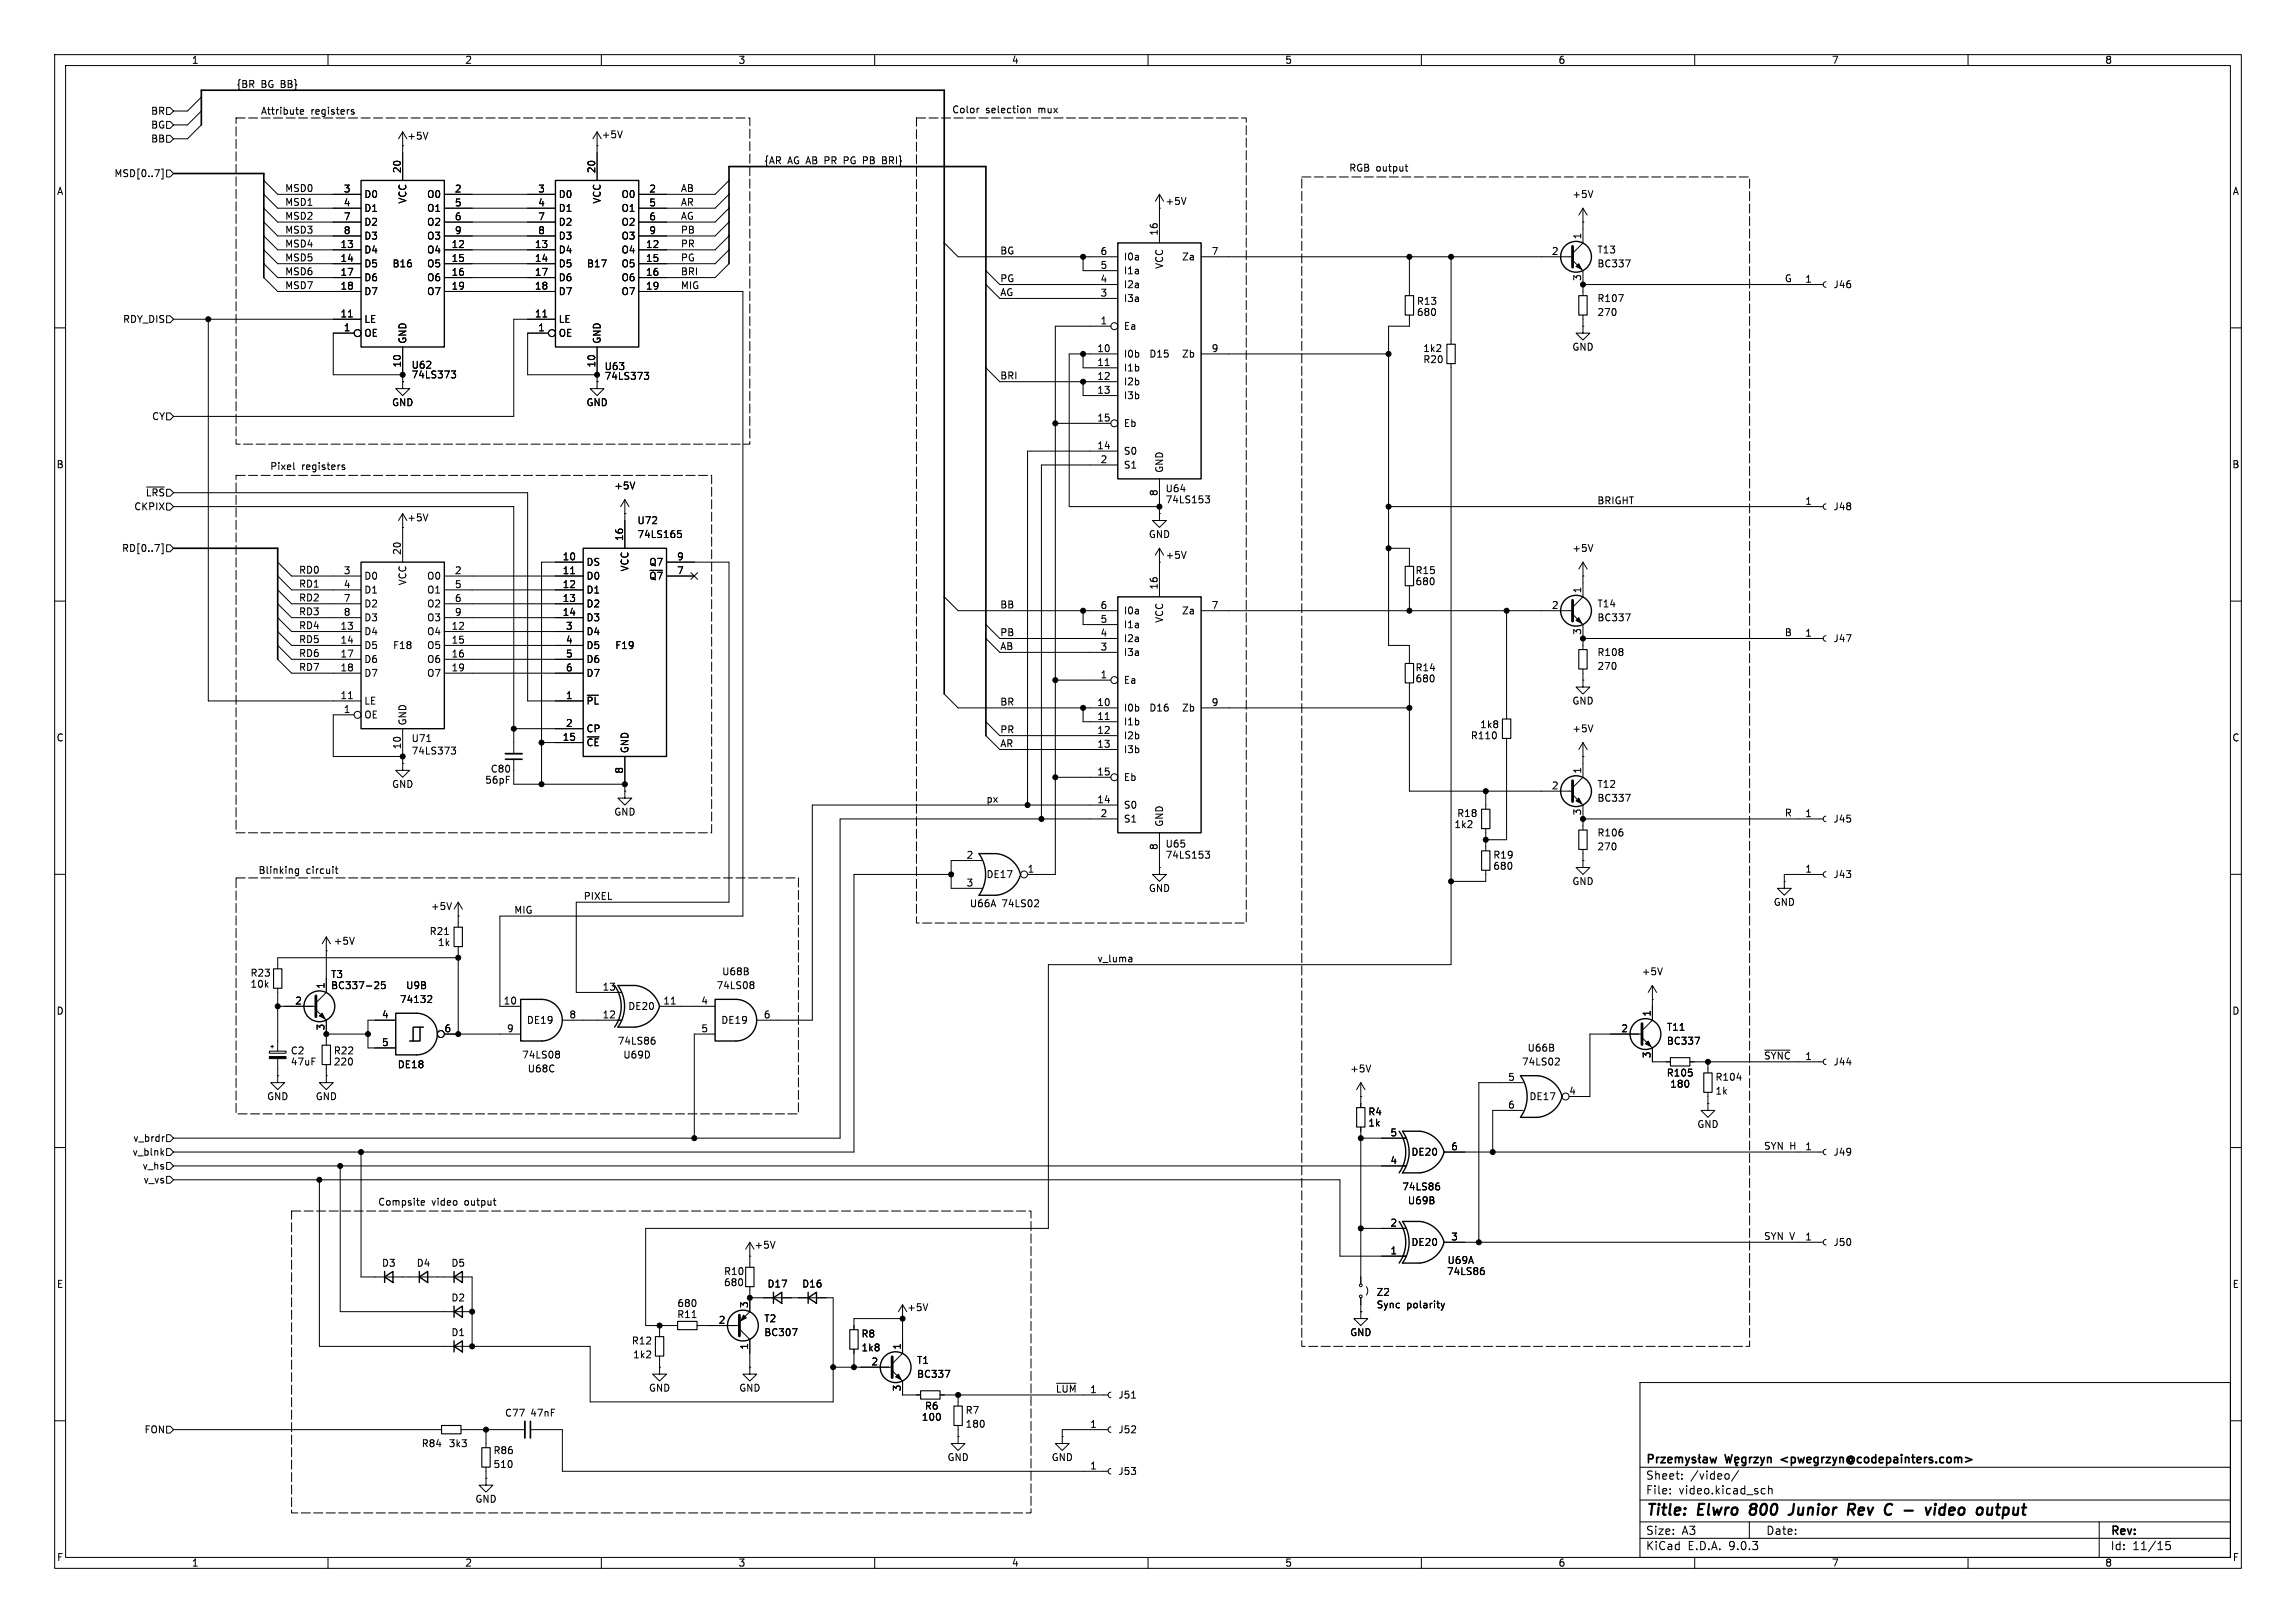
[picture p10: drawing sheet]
<svg xmlns="http://www.w3.org/2000/svg" width="420mm" height="297mm" viewBox="0 0 420 297" stroke-linecap="round" stroke-linejoin="round" font-family="sans-serif">
<defs><g id="words">
<g font-size="2.8">
<text x="301" y="277.9">Title:</text>
<text x="310.6" y="277.9">Elwro</text>
<text x="321" y="277.9">800</text>
<text x="329" y="277.9">Junior</text>
<text x="340.5" y="277.9">Rev</text>
<text x="348" y="277.9">C</text>
<text x="357.2" y="277.9">video</text>
<text x="367.3" y="277.9">output</text>
</g>
<g font-size="2.1">
<text x="326.5" y="268.2">&lt;pwegrzyn@codepainters.com&gt;</text>
<text x="301" y="273.7">File:</text>
<text x="301" y="271">Sheet:</text>
<text x="307.1" y="273.7">video.kicad_sch</text>
<text x="309.2" y="271">/video/</text>
<text x="301" y="281.1">Size:</text>
<text x="307.6" y="281.1">A3</text>
<text x="323" y="281.1">Date:</text>
<text x="386" y="281.3">Rev:</text>
<text x="301" y="283.9">KiCad</text>
<text x="308.7" y="283.9">E.D.A.</text>
<text x="316.3" y="283.9">9.0.3</text>
<text x="386" y="283.9">Id:</text>
<text x="390.1" y="283.9">11/15</text>
</g>
<g font-size="1.8">
<text x="35" y="11.9">1</text>
<text x="85" y="11.9">2</text>
<text x="135" y="11.9">3</text>
<text x="185" y="11.9">4</text>
<text x="235" y="11.9">5</text>
<text x="285" y="11.9">6</text>
<text x="335" y="11.9">7</text>
<text x="385" y="11.9">8</text>
<text x="43.2" y="16.2">{BR</text>
<text x="47.7" y="16.2">BG BB}</text>
<text x="27.5" y="23.7">BG</text>
<text x="27.5" y="21.2">BR</text>
<text x="47.6" y="21.2">Attribute</text>
<text x="56.9" y="21.2">registers</text>
<text x="174.1" y="20.9">Color</text>
<text x="180.3" y="20.9">selection</text>
<text x="190" y="20.9">mux</text>
<text x="27.5" y="26.3">BB</text>
<text x="74.4" y="25.8">+5V</text>
<text x="110" y="25.5">+5V</text>
<text x="10.3" y="35.9">A</text>
<text x="20.8" y="32.6">MSD[0..7]</text>
<text x="52.1" y="35.2">MSD0</text>
<text x="62.8" y="35.3">3</text>
<text x="73.4" y="31.8" transform="rotate(-90 73.4 31.8)">20</text>
<text x="83.1" y="35.3">2</text>
<text x="98.4" y="35.3">3</text>
<text x="109" y="31.8" transform="rotate(-90 109 31.8)">20</text>
<text x="118.7" y="35.3">2</text>
<text x="124.5" y="35.2">AB</text>
<text x="139.7" y="30.1">{AR</text>
<text x="144.1" y="30.1">AG AB PR</text>
<text x="154.8" y="30.1">PG PB</text>
<text x="162.3" y="30.1">BRI}</text>
<text x="246.7" y="31.6">RGB output</text>
<text x="408.3" y="35.9">A</text>
<text x="52.1" y="37.8">MSD1</text>
<text x="52.1" y="40.3">MSD2</text>
<text x="62.8" y="37.8">4</text>
<text x="62.8" y="40.4">7</text>
<text x="66.5" y="36.4">D0</text>
<text x="66.5" y="39">D1</text>
<text x="66.5" y="41.5">D2</text>
<text x="74.5" y="37.4" transform="rotate(-90 74.5 37.4)">VCC</text>
<text x="78" y="36.4">O0</text>
<text x="78" y="39">O1</text>
<text x="78" y="41.5">O2</text>
<text x="83.1" y="37.8">5</text>
<text x="83.1" y="40.4">6</text>
<text x="98.4" y="37.8">4</text>
<text x="98.4" y="40.4">7</text>
<text x="102.1" y="36.4">D0</text>
<text x="102.1" y="39">D1</text>
<text x="102.1" y="41.5">D2</text>
<text x="110.1" y="37.4" transform="rotate(-90 110.1 37.4)">VCC</text>
<text x="113.6" y="36.4">O0</text>
<text x="113.6" y="39">O1</text>
<text x="113.6" y="41.5">O2</text>
<text x="118.7" y="37.8">5</text>
<text x="118.7" y="40.4">6</text>
<text x="124.5" y="37.8">AR</text>
<text x="124.5" y="40.3">AG</text>
<text x="213.1" y="37.7">+5V</text>
<text x="287.5" y="36.4">+5V</text>
<text x="52.1" y="42.8">MSD3</text>
<text x="52.1" y="47.9">MSD5</text>
<text x="52.1" y="45.4">MSD4</text>
<text x="62.2" y="45.5">13</text>
<text x="62.8" y="42.9">8</text>
<text x="66.5" y="44">D3</text>
<text x="66.5" y="46.6">D4</text>
<text x="78" y="44">O3</text>
<text x="78" y="46.6">O4</text>
<text x="82.5" y="45.5">12</text>
<text x="83.1" y="42.9">9</text>
<text x="97.7" y="45.5">13</text>
<text x="98.4" y="42.9">8</text>
<text x="102.1" y="44">D3</text>
<text x="102.1" y="46.6">D4</text>
<text x="113.6" y="44">O3</text>
<text x="113.6" y="46.6">O4</text>
<text x="118.1" y="45.5">12</text>
<text x="118.7" y="42.9">9</text>
<text x="124.5" y="45.4">PR</text>
<text x="124.5" y="42.8">PB</text>
<text x="124.5" y="47.9">PG</text>
<text x="182.9" y="46.6">BG</text>
<text x="201.2" y="46.7">6</text>
<text x="205.5" y="47.9">I0a</text>
<text x="211.8" y="43.2" transform="rotate(-90 211.8 43.2)">16</text>
<text x="216.1" y="47.9">Za</text>
<text x="221.5" y="46.7">7</text>
<text x="283.8" y="46.7">2</text>
<text x="289.3" y="43.9" transform="rotate(-90 289.3 43.9)">1</text>
<text x="292.1" y="46.6">T13</text>
<text x="52.1" y="50.5">MSD6</text>
<text x="52.1" y="53">MSD7</text>
<text x="62.2" y="48">14</text>
<text x="62.2" y="50.5">17</text>
<text x="62.2" y="53.1">18</text>
<text x="66.5" y="49.1">D5</text>
<text x="66.5" y="51.7">D6</text>
<text x="71.7" y="49.1">B16</text>
<text x="78" y="49.1">O5</text>
<text x="78" y="51.7">O6</text>
<text x="82.5" y="48">15</text>
<text x="82.5" y="50.5">16</text>
<text x="82.5" y="53.1">19</text>
<text x="97.7" y="48">14</text>
<text x="97.7" y="50.5">17</text>
<text x="97.7" y="53.1">18</text>
<text x="102.1" y="49.1">D5</text>
<text x="102.1" y="51.7">D6</text>
<text x="107.3" y="49.1">B17</text>
<text x="113.6" y="49.1">O5</text>
<text x="113.6" y="51.7">O6</text>
<text x="118.1" y="48">15</text>
<text x="118.1" y="50.5">16</text>
<text x="118.1" y="53.1">19</text>
<text x="124.5" y="53">MIG</text>
<text x="124.5" y="50.5">BRI</text>
<text x="182.9" y="51.7">PG</text>
<text x="201.2" y="49.3">5</text>
<text x="201.2" y="51.8">4</text>
<text x="205.5" y="50.4">I1a</text>
<text x="205.5" y="52.9">I2a</text>
<text x="213" y="49.3" transform="rotate(-90 213 49.3)">VCC</text>
<text x="289.3" y="51.5" transform="rotate(-90 289.3 51.5)">3</text>
<text x="292.1" y="49.1">BC337</text>
<text x="326.4" y="51.7">G</text>
<text x="330.1" y="51.8">1</text>
<text x="335.3" y="52.9">J46</text>
<text x="22.4" y="59.3">RDY_DIS</text>
<text x="62.2" y="58.2">11</text>
<text x="66.5" y="54.2">D7</text>
<text x="66.5" y="59.3">LE</text>
<text x="78" y="54.2">O7</text>
<text x="97.7" y="58.2">11</text>
<text x="102.1" y="54.2">D7</text>
<text x="102.1" y="59.3">LE</text>
<text x="113.6" y="54.2">O7</text>
<text x="182.9" y="54.3">AG</text>
<text x="201.2" y="54.4">3</text>
<text x="201.2" y="59.4">1</text>
<text x="205.5" y="55.5">I3a</text>
<text x="259.1" y="58">680</text>
<text x="259.1" y="56">R13</text>
<text x="292.1" y="55.5">R107</text>
<text x="292.1" y="58">270</text>
<text x="62.8" y="60.7">1</text>
<text x="66.5" y="61.8">OE</text>
<text x="74.5" y="63" transform="rotate(-90 74.5 63)">GND</text>
<text x="98.4" y="60.7">1</text>
<text x="102.1" y="61.8">OE</text>
<text x="110.1" y="63" transform="rotate(-90 110.1 63)">GND</text>
<text x="200.6" y="64.5">10</text>
<text x="205.5" y="60.6">Ea</text>
<text x="205.5" y="65.6">I0b</text>
<text x="210.1" y="65.6">D15</text>
<text x="216.1" y="65.6">Zb</text>
<text x="221.5" y="64.5">9</text>
<text x="260.2" y="64.6">1k2</text>
<text x="287.5" y="64.4">GND</text>
<text x="73.4" y="67.4" transform="rotate(-90 73.4 67.4)">10</text>
<text x="75.2" y="67.7">U62</text>
<text x="75.2" y="69.4">74LS373</text>
<text x="109" y="67.4" transform="rotate(-90 109 67.4)">10</text>
<text x="110.5" y="67.9">U63</text>
<text x="110.5" y="69.7">74LS373</text>
<text x="182.9" y="69.5">BRI</text>
<text x="200.6" y="67.1">11</text>
<text x="200.6" y="69.6">12</text>
<text x="205.5" y="68.2">I1b</text>
<text x="205.5" y="70.7">I2b</text>
<text x="260.3" y="66.6">R20</text>
<text x="27.7" y="77.1">CY</text>
<text x="71.6" y="74.5">GND</text>
<text x="107.2" y="74.5">GND</text>
<text x="200.6" y="72.1">13</text>
<text x="200.6" y="77.2">15</text>
<text x="205.5" y="73.3">I3b</text>
<text x="200.6" y="82.3">14</text>
<text x="205.5" y="78.3">Eb</text>
<text x="205.5" y="83.4">S0</text>
<text x="10.3" y="85.9">B</text>
<text x="49.3" y="86.2">Pixel</text>
<text x="55.2" y="86.2">registers</text>
<text x="112.3" y="89.8">+5V</text>
<text x="201.2" y="84.8">2</text>
<text x="205.5" y="86">S1</text>
<text x="213" y="86.6" transform="rotate(-90 213 86.6)">GND</text>
<text x="408.2" y="85.9">B</text>
<text x="24.5" y="93.6">CKPIX</text>
<text x="26.6" y="91">~{LRS}</text>
<text x="74.4" y="95.6">+5V</text>
<text x="211.8" y="90.9" transform="rotate(-90 211.8 90.9)">8</text>
<text x="213.1" y="90.3">U64</text>
<text x="213.1" y="92.3">74LS153</text>
<text x="292.1" y="92.4">BRIGHT</text>
<text x="330.1" y="92.5">1</text>
<text x="335.3" y="93.6">J48</text>
<text x="22.2" y="101.2">RD[0..7]</text>
<text x="73.4" y="101.6" transform="rotate(-90 73.4 101.6)">20</text>
<text x="114" y="99.1" transform="rotate(-90 114 99.1)">16</text>
<text x="116.5" y="96.1">U72</text>
<text x="116.5" y="98.7">74LS165</text>
<text x="210.1" y="98.7">GND</text>
<text x="287.5" y="101.2">+5V</text>
<text x="54.6" y="105.1">RD0</text>
<text x="54.6" y="107.6">RD1</text>
<text x="62.8" y="105.2">3</text>
<text x="62.8" y="107.7">4</text>
<text x="66.5" y="106.3">D0</text>
<text x="74.5" y="107.2" transform="rotate(-90 74.5 107.2)">VCC</text>
<text x="78" y="106.3">O0</text>
<text x="83.1" y="105.2">2</text>
<text x="83.1" y="107.7">5</text>
<text x="102.8" y="102.6">10</text>
<text x="102.8" y="105.2">11</text>
<text x="102.8" y="107.7">12</text>
<text x="107.2" y="103.7">DS</text>
<text x="107.2" y="106.3">D0</text>
<text x="115.2" y="104.7" transform="rotate(-90 115.2 104.7)">VCC</text>
<text x="118.7" y="103.7">Q7</text>
<text x="118.7" y="106.3">~{Q7}</text>
<text x="123.8" y="102.6">9</text>
<text x="123.8" y="105.2">7</text>
<text x="211.8" y="108" transform="rotate(-90 211.8 108)">16</text>
<text x="213.1" y="102.5">+5V</text>
<text x="258.8" y="107.3">680</text>
<text x="258.8" y="105.3">R15</text>
<text x="54.6" y="112.7">RD3</text>
<text x="54.6" y="110.1">RD2</text>
<text x="62.8" y="110.2">7</text>
<text x="62.8" y="112.8">8</text>
<text x="66.5" y="108.8">D1</text>
<text x="66.5" y="111.4">D2</text>
<text x="66.5" y="113.9">D3</text>
<text x="78" y="108.8">O1</text>
<text x="78" y="111.4">O2</text>
<text x="78" y="113.9">O3</text>
<text x="83.1" y="110.2">6</text>
<text x="83.1" y="112.8">9</text>
<text x="102.8" y="110.2">13</text>
<text x="102.8" y="112.8">14</text>
<text x="107.2" y="108.8">D1</text>
<text x="107.2" y="111.4">D2</text>
<text x="107.2" y="113.9">D3</text>
<text x="182.9" y="111.4">BB</text>
<text x="201.2" y="111.5">6</text>
<text x="205.5" y="112.6">I0a</text>
<text x="216.1" y="112.6">Za</text>
<text x="221.5" y="111.5">7</text>
<text x="283.8" y="111.5">2</text>
<text x="289.3" y="108.7" transform="rotate(-90 289.3 108.7)">1</text>
<text x="292.1" y="113.9">BC337</text>
<text x="292.1" y="111.4">T14</text>
<text x="54.6" y="117.8">RD5</text>
<text x="54.6" y="115.2">RD4</text>
<text x="62.2" y="115.3">13</text>
<text x="62.2" y="117.9">14</text>
<text x="66.5" y="116.4">D4</text>
<text x="66.5" y="119">D5</text>
<text x="71.8" y="119">F18</text>
<text x="78" y="116.4">O4</text>
<text x="78" y="119">O5</text>
<text x="82.5" y="115.3">12</text>
<text x="82.5" y="117.9">15</text>
<text x="103.4" y="115.3">3</text>
<text x="103.4" y="117.9">4</text>
<text x="107.2" y="116.4">D4</text>
<text x="107.2" y="119">D5</text>
<text x="112.4" y="119">F19</text>
<text x="182.9" y="116.5">PB</text>
<text x="182.9" y="119">AB</text>
<text x="201.2" y="114">5</text>
<text x="201.2" y="116.6">4</text>
<text x="201.2" y="119.1">3</text>
<text x="205.5" y="115.2">I1a</text>
<text x="205.5" y="117.7">I2a</text>
<text x="213" y="114.1" transform="rotate(-90 213 114.1)">VCC</text>
<text x="289.3" y="116.3" transform="rotate(-90 289.3 116.3)">3</text>
<text x="326.4" y="116.5">B</text>
<text x="330.1" y="116.6">1</text>
<text x="335.3" y="117.7">J47</text>
<text x="54.6" y="120.3">RD6</text>
<text x="54.6" y="122.8">RD7</text>
<text x="62.2" y="120.4">17</text>
<text x="62.2" y="122.9">18</text>
<text x="66.5" y="121.5">D6</text>
<text x="66.5" y="124.1">D7</text>
<text x="78" y="121.5">O6</text>
<text x="78" y="124.1">O7</text>
<text x="82.5" y="120.4">16</text>
<text x="82.5" y="122.9">19</text>
<text x="103.4" y="120.4">5</text>
<text x="103.4" y="122.9">6</text>
<text x="107.2" y="121.5">D6</text>
<text x="107.2" y="124.1">D7</text>
<text x="201.2" y="124.2">1</text>
<text x="205.5" y="120.2">I3a</text>
<text x="205.5" y="125.3">Ea</text>
<text x="258.8" y="125.1">680</text>
<text x="258.8" y="123">R14</text>
<text x="292.1" y="120.2">R108</text>
<text x="292.1" y="122.8">270</text>
<text x="62.2" y="128">11</text>
<text x="62.8" y="130.6">1</text>
<text x="66.5" y="129.1">LE</text>
<text x="66.5" y="131.7">OE</text>
<text x="103.4" y="128">1</text>
<text x="107.2" y="129.1">~{PL}</text>
<text x="182.9" y="129.2">BR</text>
<text x="200.6" y="129.3">10</text>
<text x="200.6" y="131.8">11</text>
<text x="205.5" y="130.4">I0b</text>
<text x="210.1" y="130.4">D16</text>
<text x="216.1" y="130.4">Zb</text>
<text x="221.5" y="129.3">9</text>
<text x="287.5" y="129.1">GND</text>
<text x="10.3" y="135.9">C</text>
<text x="73.4" y="137.2" transform="rotate(-90 73.4 137.2)">10</text>
<text x="74.5" y="132.8" transform="rotate(-90 74.5 132.8)">GND</text>
<text x="75.2" y="136">U71</text>
<text x="102.8" y="135.6">15</text>
<text x="103.4" y="133.1">2</text>
<text x="107.2" y="134.2">CP</text>
<text x="107.2" y="136.8">~{CE}</text>
<text x="115.2" y="137.9" transform="rotate(-90 115.2 137.9)">GND</text>
<text x="182.9" y="134.3">PR</text>
<text x="182.9" y="136.8">AR</text>
<text x="200.6" y="134.4">12</text>
<text x="200.6" y="136.9">13</text>
<text x="205.5" y="132.9">I1b</text>
<text x="205.5" y="135.5">I2b</text>
<text x="269" y="135.5">R110</text>
<text x="270.7" y="133.5">1k8</text>
<text x="287.5" y="134.2">+5V</text>
<text x="408.2" y="135.9">C</text>
<text x="75.2" y="138.3">74LS373</text>
<text x="88.7" y="143.6">56pF</text>
<text x="89.7" y="141.6">C80</text>
<text x="114" y="141.7" transform="rotate(-90 114 141.7)">8</text>
<text x="200.6" y="142">15</text>
<text x="205.5" y="138">I3b</text>
<text x="205.5" y="143.1">Eb</text>
<text x="289.3" y="141.7" transform="rotate(-90 289.3 141.7)">1</text>
<text x="71.6" y="144.4">GND</text>
<text x="112.3" y="149.5">GND</text>
<text x="180.3" y="147">px</text>
<text x="200.6" y="147.1">14</text>
<text x="201.2" y="149.6">2</text>
<text x="205.5" y="148.2">S0</text>
<text x="266.5" y="149.7">R18</text>
<text x="283.8" y="144.5">2</text>
<text x="289.3" y="149.3" transform="rotate(-90 289.3 149.3)">3</text>
<text x="292.1" y="146.9">BC337</text>
<text x="292.1" y="144.4">T12</text>
<text x="326.4" y="149.5">R</text>
<text x="330.1" y="149.6">1</text>
<text x="205.5" y="150.7">S1</text>
<text x="211.8" y="155.6" transform="rotate(-90 211.8 155.6)">8</text>
<text x="213" y="151.4" transform="rotate(-90 213 151.4)">GND</text>
<text x="213.1" y="155.3">U65</text>
<text x="265.9" y="151.7">1k2</text>
<text x="292.1" y="153.3">R106</text>
<text x="292.1" y="155.8">270</text>
<text x="335.3" y="150.7">J45</text>
<text x="47.2" y="160.1">Blinking</text>
<text x="56" y="160.1">circuit</text>
<text x="176.7" y="157.2">2</text>
<text x="180.4" y="160.9">DE17</text>
<text x="187.9" y="159.8">1</text>
<text x="213.1" y="157.3">74LS153</text>
<text x="273.1" y="159.4">680</text>
<text x="273.1" y="157.3">R19</text>
<text x="330.1" y="159.8">1</text>
<text x="335.3" y="160.9">J43</text>
<text x="78.7" y="166.7">+5V</text>
<text x="94" y="167.3">MIG</text>
<text x="106.7" y="164.8">PIXEL</text>
<text x="176.7" y="162.3">3</text>
<text x="177.3" y="166.2">U66A</text>
<text x="183.1" y="166.2">74LS02</text>
<text x="210.1" y="163.4">GND</text>
<text x="287.5" y="162.2">GND</text>
<text x="324.4" y="166">GND</text>
<text x="61" y="173.1">+5V</text>
<text x="78.5" y="171.3">R21</text>
<text x="80" y="173.3">1k</text>
<text x="45.7" y="178.9">R23</text>
<text x="60.5" y="179.2">T3</text>
<text x="132" y="178.7">U68B</text>
<text x="200.7" y="176.2">v_luma</text>
<text x="300.2" y="178.7">+5V</text>
<text x="10.3" y="185.9">D</text>
<text x="45.7" y="180.9">10k</text>
<text x="53.9" y="183.9">2</text>
<text x="59.4" y="181" transform="rotate(-90 59.4 181)">1</text>
<text x="60.5" y="181.2">BC337-25</text>
<text x="73.1" y="183.7">74132</text>
<text x="74.2" y="181.2">U9B</text>
<text x="92" y="183.9">10</text>
<text x="110.1" y="181.4">13</text>
<text x="114.8" y="185">DE20</text>
<text x="121.2" y="183.9">11</text>
<text x="128.2" y="183.9">4</text>
<text x="131" y="181.2">74LS08</text>
<text x="408.2" y="185.9">D</text>
<text x="59.4" y="188.7" transform="rotate(-90 59.4 188.7)">3</text>
<text x="69.8" y="186.4">4</text>
<text x="69.8" y="191.5">5</text>
<text x="81.2" y="189">6</text>
<text x="92.6" y="189">9</text>
<text x="96.3" y="187.6">DE19</text>
<text x="104.1" y="186.4">8</text>
<text x="110.1" y="186.4">12</text>
<text x="112.9" y="191.4">74LS86</text>
<text x="128.2" y="189">5</text>
<text x="131.8" y="187.6">DE19</text>
<text x="139.6" y="186.4">6</text>
<text x="296.5" y="189">2</text>
<text x="302" y="186.1" transform="rotate(-90 302 186.1)">1</text>
<text x="304.8" y="191.4">BC337</text>
<text x="304.8" y="188.8">T11</text>
<text x="53.1" y="193.1">C2</text>
<text x="53.1" y="195.2">47uF</text>
<text x="61" y="195.2">220</text>
<text x="61" y="193.1">R22</text>
<text x="72.7" y="195.7">DE18</text>
<text x="95.4" y="193.9">74LS08</text>
<text x="96.4" y="196.4">U68C</text>
<text x="113.9" y="193.9">U69D</text>
<text x="246.9" y="196.4">+5V</text>
<text x="275.8" y="197.9">5</text>
<text x="278.3" y="195.2">74LS02</text>
<text x="279.3" y="192.6">U66B</text>
<text x="302" y="193.7" transform="rotate(-90 302 193.7)">3</text>
<text x="304.8" y="197.2">R105</text>
<text x="313.7" y="198">R104</text>
<text x="322.6" y="194">~{SYNC} 1</text>
<text x="335.3" y="195.2">J44</text>
<text x="48.8" y="201.5">GND</text>
<text x="57.7" y="201.5">GND</text>
<text x="275.8" y="202.9">6</text>
<text x="279.7" y="201.5">DE17</text>
<text x="286.9" y="200.4">4</text>
<text x="305.4" y="199.2">180</text>
<text x="313.7" y="200.5">1k</text>
<text x="24.3" y="209.1">v_brdr</text>
<text x="250.2" y="204.3">R4</text>
<text x="250.2" y="206.3">1k</text>
<text x="254.2" y="208">5</text>
<text x="310.4" y="206.6">GND</text>
<text x="24.2" y="211.7">v_blnk</text>
<text x="26" y="214.2">v_hs</text>
<text x="254.2" y="213.1">4</text>
<text x="258.1" y="211.7">DE20</text>
<text x="265.4" y="210.6">6</text>
<text x="322.6" y="210.5">SYN H</text>
<text x="330.1" y="210.6">1</text>
<text x="335.3" y="211.7">J49</text>
<text x="26.2" y="216.8">v_vs</text>
<text x="69.1" y="220.8">Compsite</text>
<text x="79" y="220.8">video</text>
<text x="85.1" y="220.8">output</text>
<text x="256.4" y="218">74LS86</text>
<text x="257.4" y="220.6">U69B</text>
<text x="254.2" y="224.5">2</text>
<text x="265.4" y="227.1">3</text>
<text x="322.6" y="227">SYN V</text>
<text x="330.1" y="227.1">1</text>
<text x="69.8" y="232">D3</text>
<text x="76.1" y="232">D4</text>
<text x="82.5" y="232">D5</text>
<text x="132.3" y="233.5">R10</text>
<text x="137.9" y="228.7">+5V</text>
<text x="254.2" y="229.6">1</text>
<text x="258.1" y="228.2">DE20</text>
<text x="264.6" y="233.5">74LS86</text>
<text x="264.7" y="231.5">U69A</text>
<text x="335.3" y="228.2">J50</text>
<text x="10.3" y="235.9">E</text>
<text x="82.5" y="238.4">D2</text>
<text x="123.8" y="239.4">680</text>
<text x="132.3" y="235.6">680</text>
<text x="136.9" y="239.5" transform="rotate(-90 136.9 239.5)">3</text>
<text x="140.3" y="235.8">D17</text>
<text x="146.6" y="235.8">D16</text>
<text x="251.7" y="237.3">Z2</text>
<text x="251.7" y="239.6">Sync</text>
<text x="257.3" y="239.6">polarity</text>
<text x="408.3" y="235.9">E</text>
<text x="82.5" y="244.7">D1</text>
<text x="123.8" y="241.4">R11</text>
<text x="131.4" y="242.3">2</text>
<text x="139.7" y="242.2">T2</text>
<text x="139.7" y="244.7">BC307</text>
<text x="157.5" y="245">R8</text>
<text x="165.9" y="240.1">+5V</text>
<text x="246.9" y="244.7">GND</text>
<text x="115.5" y="246.2">R12</text>
<text x="115.7" y="248.8">1k2</text>
<text x="136.9" y="247.1" transform="rotate(-90 136.9 247.1)">1</text>
<text x="157.5" y="247.5">1k8</text>
<text x="159.3" y="249.9">2</text>
<text x="164.8" y="247.1" transform="rotate(-90 164.8 247.1)">1</text>
<text x="167.6" y="249.8">T1</text>
<text x="118.6" y="254.9">GND</text>
<text x="135.1" y="254.9">GND</text>
<text x="164.8" y="254.7" transform="rotate(-90 164.8 254.7)">3</text>
<text x="167.6" y="252.3">BC337</text>
<text x="193" y="254.9">~{LUM} 1</text>
<text x="204.5" y="256.1">J51</text>
<text x="26.3" y="262.5">FON</text>
<text x="92.3" y="259.4">C77</text>
<text x="96.9" y="259.4">47nF</text>
<text x="168.5" y="260.2">100</text>
<text x="169.1" y="258.2">R6</text>
<text x="176.5" y="258.9">R7</text>
<text x="176.5" y="261.5">180</text>
<text x="199.3" y="261.4">1</text>
<text x="204.5" y="262.5">J52</text>
<text x="77" y="265">R84</text>
<text x="82" y="265">3k3</text>
<text x="90.2" y="268.8">510</text>
<text x="90.2" y="266.3">R86</text>
<text x="173.2" y="267.6">GND</text>
<text x="192.3" y="267.6">GND</text>
<text x="199.3" y="269">1</text>
<text x="86.9" y="275.2">GND</text>
<text x="204.5" y="270.1">J53</text>
<text x="10.3" y="285.9">F</text>
<text x="35" y="286.9">1</text>
<text x="85" y="286.9">2</text>
<text x="135" y="286.9">3</text>
<text x="185" y="286.9">4</text>
<text x="235" y="286.9">5</text>
<text x="285" y="286.9">6</text>
<text x="335" y="286.9">7</text>
<text x="385" y="286.9">8</text>
<text x="408.3" y="285.9">F</text>
</g>
</g></defs>
<g fill="none" stroke="#000" stroke-width=".18">
<path d="M10 10h400v277h-400zM12 12h396v273h-396zM30.5 19.7h.6l.6 .6-.6 .7h-.6zM36.8 17.8l-2.5 2.5h-2.6M60 10v2M110 10v2M160 10v2M179.1 19.8l-.3 .1M187.9 19.9l.2-.1 .3 .1 .1 .7M187.9 19.8v.8M210 10v2M260 10v2"/>
<path d="M310 10v2M360 10v2M29.5 30.9h.3v1.9h-.3M30.5 22.2h.6l.6 .7-.6 .6h-.6zM30.5 31.1h.6l.6 .7-.6 .6h-.6zM30.5 24.8h.6l.6 .6-.6 .6h-.6zM36.8 22.9l-2.5 2.5h-2.6M36.8 20.3l-2.5 2.6h-2.6M48.3 33l2.5 2.6h15.2M48.3 35.6l2.5 2.5h15.2M48.3 38.1l2.5 2.5h15.2M54.9 20.5l.6-.1v-.3h-.4l-.2 .1 .1 .6h.5"/>
<path d="M64.7 20.1h-.3l-.2 .1 .1 .2 .4 .1v.3h-.5M73.7 26.7h.1M73.7 24.1v8.9M73.7 24.1l-.8 1.3M73.7 24.1l.7 1.3M78.3 24.2l-.5 1.3M81.3 35.6h20.3M81.3 38.1h20.3M109.2 26.7h.1M109.2 24.1l-.7 1.3M109.2 24.1l.8 1.3M109.2 24.1v8.9"/>
<path d="M113.8 23.9l-.4 1.3M133.3 33l-2.5 2.6h-14M133.3 35.6l-2.5 2.5h-14M133.3 38.1l-2.5 2.5h-14M161.5 30h.4M161.5 28.7h.4M161.5 29.3h.4M212.1 38.1h.1M212.1 35.6v8.9M212.1 35.6l-.8 1.2M212.1 35.6l.8 1.2M217 36.1l-.5 1.3"/>
<path d="M257 30.5h.5M257.2 30v1.1l.3 .2M289.6 38.1v6.4l-1.9 1.9M289.6 38.1l-.8 1.3M289.6 38.1l.7 1.3M291.4 34.9l-.4 1.2M30.5 57.8h.6l.6 .6-.6 .7h-.6zM31.7 58.4h34.3M38.1 58.4v69.9h27.9M48.3 40.6l2.5 2.6h15.2M48.3 43.2l2.5 2.5h15.2M48.3 45.7l2.5 2.6h15.2"/>
<path d="M48.3 48.3l2.5 2.5h15.2M48.3 50.8l2.5 2.5h15.2M63.7 58h.8M81.3 40.6h20.3M81.3 43.2h20.3M81.3 45.7h20.3M81.3 48.3h20.3M81.3 50.8h20.3M81.3 53.3h20.3M99.3 58h.7M101.6 58.4h-7.6v17.8h-62.3M116.8 53.3h19.1v114.3h-44.5v16.6h3.8"/>
<path d="M133.3 40.6l-2.5 2.6h-14M133.3 43.2l-2.5 2.5h-14M133.3 45.7l-2.5 2.6h-14M133.3 48.3l-2.5 2.5h-14M172.7 44.5l2.6 2.5h29.2M180.3 49.5l2.6 2.6h21.6M180.3 52.1l2.6 2.5h21.6M198.1 47v2.5h6.4M203.2 59.7h-10.2v100.3h-5M219.7 47h68M257.8 57.7v2h-3.8v58.4h3.8v3.3M257.8 47v7.1"/>
<path d="M265.4 47v16M287.7 47.6l1.9 1.9v4.6M289.6 40.6h.1M289.6 59.7v1.3h1.2l-1.2 1.2-1.3-1.2h1.3M289.6 59.7h.1M289.6 52.1h43.9M289.6 57.7v2M296.1 53.9h.8l-.5 1.3M297.4 47.6h.8l-.5 1.2M334 51.6l-.3 .1-.2 .4 .2 .3 .3 .2M10 60h2M30.5 75.6h.6l.6 .6-.6 .6h-.6z"/>
<path d="M64.8 61h-3.8v7.6h12.7M73.7 69.9v1.2h1.2l-1.2 1.3-1.3-1.3h1.3M73.7 69.9h.1M73.7 63.5v6.4M82.6 67.9h.7l-.4 .5 .4 .1v.4l-.2 .3h-.4M100.3 61h-3.8v7.6h12.7M109.2 69.9v1.2h1.3l-1.3 1.3-1.3-1.3h1.3M109.2 69.9h.1M109.2 63.5v6.4M117.9 68.1h.7l-.4 .5 .4 .1v.5l-.2 .2h-.4M180.3 67.3l2.6 2.6h21.6M193 77.5h10.2"/>
<path d="M198.1 64.8v2.5h6.4M198.1 69.9v2.5h6.4M202.2 66.9h.7M204.5 64.8h-8.9v27.9h16.5M219.7 64.8h34.3M265.4 66.5v110h-73.6v48.3h-73.7v17.8h5.9M408 60h2M26.8 89.1h3.3M29.5 99.5h.3v1.8h-.3M30.5 99.7h.6l.6 .6-.6 .7h-.6zM30.5 92.1h.6l.6 .6-.6 .6h-.6zM31.7 90.2h64.8v38.1h10.2"/>
<path d="M31.7 92.7h62.3v45.2M53.7 84.7v1l.2 .2M63 85.1h-.3l-.1 .2v.1l.4 .2v.3h-.4M73.7 96.5h.1M73.7 94l-.8 1.3M73.7 94l.7 1.3M73.7 94v8.9M78.3 94.1l-.5 1.2M114.3 94h.1M114.3 91.4l-.8 1.3M114.3 91.4l.8 1.3M114.3 91.4v8.9"/>
<path d="M116.1 88.2l-.4 1.3M124 97.1h.6M124.1 97.6h.3l.2 .2v.4l-.5 .2M204.5 82.6h-16.5v64.7M204.5 85.1h-14v64.8M212.1 94v1.3h1.3l-1.3 1.2-1.3-1.2h1.3M212.1 94h.1M212.1 87.6v6.4M220.5 90.7h.8l-.5 .5 .4 .2 .1 .4-.3 .2h-.3M254 92.7h79.5M291.4 99.6l-.4 1.3M334 92.2l-.3 .2-.2 .3 .2 .4 .3 .1"/>
<path d="M10 110h2M50.8 102.9l2.5 2.5h12.7M50.8 105.4l2.5 2.6h12.7M50.8 108l2.5 2.5h12.7M50.8 110.5l2.5 2.5h12.7M50.8 113l2.5 2.6h12.7M50.8 115.6l2.5 2.5h12.7M50.8 118.1l2.5 2.6h12.7M81.3 105.4h25.4M81.3 108h25.4M81.3 110.5h25.4M81.3 113h25.4"/>
<path d="M81.3 115.6h25.4M81.3 118.1h25.4M104.4 105h.7M106.7 102.9h-7.6v40.6M121.9 102.9h11.4v62.2h-27.9v16.5h8.3M121.9 105.4h5.1M126.4 104.8l1.2 1.2M127.6 104.8l-1.2 1.2M172.7 109.2l2.6 2.6h29.2M180.3 114.3l2.6 2.5h21.6M180.3 116.8l2.6 2.6h21.6M198.1 111.8v2.5h6.4"/>
<path d="M212.1 102.9h.1M212.1 100.3l-.8 1.3M212.1 100.3l.8 1.3M212.1 100.3v8.9M217 100.9l-.5 1.3M219.7 111.8h68M254 100.3h3.8v3.3M257.8 107.2v4.6M275.6 111.8v19.8M287.7 112.4l1.9 1.9v4.6M289.6 105.4h.1M289.6 116.8h43.9"/>
<path d="M289.6 102.9v6.3l-1.9 1.9M289.6 102.9l-.8 1.2M289.6 102.9l.7 1.2M297.4 112.3h.8l-.5 1.3M334 116.3l-.3 .2-.2 .3 .2 .4 .3 .1M408 110h2M50.8 120.7l2.5 2.5h12.7M63.7 127.9h.8M64.8 130.8h-3.8v7.6h12.7M73.7 139.7v1.3h1.2l-1.2 1.2-1.3-1.2h1.3M73.7 139.7h.1M73.7 133.4v6.3"/>
<path d="M78.1 135.7h.7M81.3 120.7h25.4M81.3 123.2h25.4M82.6 136.7h.7l-.4 .5 .4 .1v.5l-.2 .2h-.4M94 133.4h12.7M94 138.9v4.6h20.3M99.1 135.9h7.6M107.4 127.2h2.1M114.3 138.4v6.4M172.7 127l2.6 2.5h29.2M180.3 132.1l2.6 2.5h21.6M180.3 134.6l2.6 2.6h21.6"/>
<path d="M193 124.5h10.2M198.1 129.5v2.6h6.4M202.2 131.7h.7M219.7 129.5h38.1M257.8 125v19.8h29.9M275.6 135.1v18.6h-3.8M289.6 138.4h.1M289.6 124.5v1.2h1.2l-1.2 1.3-1.3-1.3h1.3M289.6 124.5h.1M289.6 122.4v2.1M289.6 135.9v6.3l-1.9 1.9M289.6 135.9l-.8 1.3"/>
<path d="M289.6 135.9l.7 1.3M291.4 132.7l-.4 1.2M10 160h2M54.6 159v1l-.2 .3-.3-.1M54.6 159.1l-.4-.1-.2 .2 .1 .6h.5M61.3 159h.5M61.5 158.6v1.1l.3 .1M114.3 144.8v1.3h1.3l-1.3 1.2-1.3-1.2h1.3M114.3 144.8h.1M179.6 157.5h-5.6v5.1h5.6M193 142.2h10.2M204.5 147.3h-55.9v39.4h-10.2"/>
<path d="M204.5 149.9h-50.8v58.4h-122M212.1 158.8v1.2h1.3l-1.3 1.3-1.3-1.3h1.3M212.1 158.8h.1M212.1 152.4v6.4M220.5 155.8h.8l-.5 .5 .4 .1 .1 .4-.3 .2h-.3M271.8 144.8v3.3M271.8 151.6v4.1M271.8 159.3v2h-6.4M287.7 145.4l1.9 1.9v4.6M289.6 157.5v1.3h1.2l-1.2 1.2-1.3-1.2h1.3M289.6 157.5h.1M289.6 149.9h43.9"/>
<path d="M289.6 155.4v2.1M297.4 145.4h.8l-.5 1.2M334 159.5l-.3 .2-.2 .3 .2 .4 .3 .1M334 149.4l-.3 .1-.2 .4 .2 .3 .3 .2M408 160h2M59.7 174h.1M59.7 171.5l-.8 1.2M59.7 171.5l.8 1.2M59.7 171.5v10.1l-1.9 1.9M64.8 171.5l-.4 1.3M68.7 179.6l.5 .1 .1 .3-.8 .9h.8M70.4 179.6h-.6v.7l.1-.2 .5 .1 .1 .2-.1 .4-.2 .1-.4-.1"/>
<path d="M81.3 171h.7M82.6 165.2l-.4 1.2M83.8 167.6h.1M83.8 175.3h-33v2M83.8 165.1l-.7 1.3M83.8 165.1l.8 1.3M83.8 165.1v4.6M83.8 173.2v16M137.4 179.6h.3l.2 .3-.2 .3M174 160h-17.8v50.8h-124.5M189.4 164.7h.5l.1 .3-.8 .9h.8M206.9 175.2l.1 .2v.6"/>
<path d="M207 176h-.1M207 175.5h-.1M304.1 177.1l-.4 1.3M326.4 161.3v1.3h1.3l-1.3 1.2-1.3-1.2h1.3M326.4 161.3h.1M333.5 160h-7.1v1.3M49.3 192.4h3v.3h-3zM49.5 191.5h.5M49.8 191.3v.5M50.8 196.9v1.2h1.3l-1.3 1.3-1.3-1.3h1.3M50.8 196.9h.1M50.8 184.2h7"/>
<path d="M50.8 180.8v11.6M50.8 193.7v3.2M57.8 184.8l1.9 1.9v4.6M59.7 196.9v1.2h1.3l-1.3 1.3-1.3-1.3h1.3M59.7 196.9h.1M59.7 189.2h7.6M59.7 194.8v2.1M72.4 186.7h-5.1v5.1h5.1M76.8 188h-1.2v2.5M77.5 188h-.7v2.5h-1.9M78.4 182.2l.5 .1 .1 .3-.8 .9h.8M81.3 189.2h13.9"/>
<path d="M101.9 192.3h.2l.2 .3-.2 .3M101.9 192.9h.2M102.1 192.9l.2 .2v.3l-.1 .2h-.3M102.9 186.7h10.8M119.3 190.3h.3l.2 .2v.5l-.5 .1M119.5 189.8h.2M120.6 184.2h10.2M122.8 183.7h.7M130.8 189.2h-3.8v19.1M137.4 180.2h.3M137.7 180.2l.2 .2v.3l-.1 .2h-.4M248.9 198.1l-.7 1.3"/>
<path d="M248.9 198.1l.8 1.3M248.9 198.1v4.6M250.7 194.9l-.4 1.3M278.6 198.1h-8.1v29.2M284.7 193.6l.4 .1 .1 .3-.8 .9h.8M300.4 189.9l1.9 1.9v2.5h3.3M300.4 189.2h-9.6v11.5h-3.8M302.3 182.9h.1M302.3 180.3l-.8 1.3M302.3 180.3l.7 1.3M302.3 180.3v6.4l-1.9 1.9M309.1 194.3h24.4"/>
<path d="M310.1 189.8h.8l-.5 1.3M312.4 194.3v2M312.4 199.9v2M317.7 197.3h.8M322.8 192.2h4.7M334 193.8l-.3 .2-.2 .3 .2 .4 .3 .1M10 210h2M29.6 210.9l.3 .5M29.9 210.6l-.4 .4M30.1 208l-.3 .1M30.5 210.2h.6l.6 .6-.6 .7h-.6zM30.5 215.3h.6l.6 .6-.6 .6h-.6z"/>
<path d="M30.5 212.7h.6l.6 .7-.6 .6h-.6zM30.5 207.6h.6l.6 .7-.6 .6h-.6zM31.7 213.4h225.5M31.7 215.9h213.4v14h12.1M58.4 215.9v30.5h49.5v10.1h44.5v-19h-15.2M62.2 213.4v26.6h24.2M66 210.8v22.9h20.4v12.7M77 219.9l.2-.2h.3l.2 .2v.1l-.7 .1M90.2 219.7h.5M248.9 200.7h.1M248.9 208.3h8.3M248.9 206.2v28.7"/>
<path d="M262.9 217h.2l.2 .2v.4l-.4 .1M263 216.5h.2M264.2 210.8h69.3M278.6 203.2h-5.6v7.6M312.4 201.9v1.3h1.3l-1.3 1.3-1.3-1.3h1.3M312.4 201.9h.1M334 210.3l-.3 .2-.2 .3 .2 .4 .3 .1M408 210h2M77 220.4l.2 .1h.4M90.5 220.5h.2M137.2 229.9h.1M137.2 227.3v4.6"/>
<path d="M137.2 235.5v4.5l-1.9 1.9M137.2 227.3l-.8 1.3M137.2 227.3l.7 1.3M141.8 227.1l-.5 1.3M165.1 238.8l-.8 1.2M165.1 238.8l.8 1.2M165.1 238.8v8.8l-1.9 2M169.7 238.6l-.4 1.2M248.9 224.8h8.3M248.9 237.5v2.5M249.9 235.5l.3 .8-.3 .7M263.6 238.5l.3 .8"/>
<path d="M263.9 239.3l-.3 .5M264.2 227.3h69.3M264.2 238.5l-.3 .8M271 232.5h.3l.2 .2v.4l-.5 .1M271.2 232h.2M334 226.8l-.3 .2-.2 .3 .2 .4 .3 .1M120.6 250.2v1.3h-1.2l1.2 1.2 1.3-1.2h-1.3M120.6 250.2h.1M120.6 242.6v2M120.6 248.2v2M126.6 241.1h.7M127.5 242.6h7.8"/>
<path d="M135.3 243.2l1.9 1.9v5.1M137.2 250.2v1.3h-1.3l1.3 1.2 1.2-1.2h-1.2M137.2 250.2h.1M145 243.1h.8l-.5 1.3M152.4 250.2h10.8M156.2 246.9v3.3M163.2 250.8l1.9 1.9v2.6h3.3M165.1 241.3h.1M165.1 241.3h-8.9v2M172 255.3h30.7M172.9 250.8h.8l-.5 1.2M175.3 255.3v2"/>
<path d="M193.3 253.1h3.5M203.2 254.8l-.4 .1-.1 .4 .1 .3 .4 .2M207 255.8h.7M248.9 240v1.3h1.3l-1.3 1.3-1.3-1.3h1.3M248.9 240h.1M300 253h108v32h-108zM10 260h2M30.5 261h.6l.6 .6-.6 .7h-.6zM31.7 261.6h49.1M84.3 261.6h11.7M88.9 270.5v1.3h1.3l-1.3 1.2-1.3-1.2h1.3M88.9 270.5h.1"/>
<path d="M88.9 261.6v3.3M88.9 268.5v2M97 261.6h5.9v7.6h99.8M175.3 262.9v1.3h1.2l-1.2 1.2-1.3-1.2h1.3M175.3 262.9h.1M175.3 260.9v2M194.3 262.9v1.3h1.3l-1.3 1.2-1.3-1.2h1.3M194.3 262.9h.1M202.7 261.6h-8.4v1.3M203.2 261.1l-.4 .2-.1 .3 .1 .4 .4 .1M203.2 268.7l-.4 .2-.1 .3 .1 .4 .4 .1M300 278.5h108"/>
<path d="M300 274.5h108M300 268.5h108M305.5 273.2v.2M305.5 272.5v.1M307.7 270.5v.2M307.7 269.8v.1M316 269.7l.3 .3v.4l-.3 .3M318 269.1l-1.3 1.9M320 278.5v3M322.4 272.4l.5 .1M322.9 273.3l-.5 .1M323.5 272.5l.2-.1 .4 .1 .1 .9"/>
<path d="M323.5 271.9v1.5M384 278.5v6.5M408 260h2M60 285v2M110 285v2M160 285v2M210 285v2M260 285v2M300 281.5h108M310 285v2M360 285v2M396.9 282.1h-.7v.7l.2-.1h.5l.1 .2-.1 .5-.2 .2-.5-.2"/>
<circle cx="203.8" cy="59.7" r=".63"/>
<circle cx="65.4" cy="61" r=".63"/>
<circle cx="101" cy="61" r=".63"/>
<circle cx="203.8" cy="77.5" r=".63"/>
<circle cx="65.4" cy="130.8" r=".63"/>
<circle cx="203.8" cy="124.5" r=".63"/>
<circle cx="203.8" cy="142.2" r=".63"/>
<circle cx="187.3" cy="160" r=".63"/>
<circle cx="80.6" cy="189.2" r=".63"/>
<circle cx="286.4" cy="200.7" r=".63"/>
<circle cx="248.9" cy="237.2" r=".25"/>
<circle cx="248.9" cy="235.2" r=".25"/>
</g>
<g fill="none" stroke="#000" stroke-width=".4">
<path d="M320.2 276.3l-.2 .5 .2 .3M328.2 275.2l-.2 1.4a.74 .74 0 0 1-.9 .6M338.3 275.2l.9 .1a.58 .58 0 0 1-.3 1h-.8M338.6 276.3l.5 .9M352.3 275.9l.3 1.3 .6-1.3M354 275.9l-.2 1.3M354.1 275.2l-.1 .2M354.1 275.2l-.1 .1v.1M354.1 275.2v.1l-.1 .1M355.8 276a.66 .66 0 0 0-1 .3l-.1 .5 .2 .3 .1 .1 .6-.1M355.9 275.2l-.3 2M356.6 276.2v.9"/>
<path d="M365.1 275.9h.8M365.3 277.1l.4 .1M366.4 277.1l.2 .1M366.5 275.9l-.2 2M366.7 275.9l-.2 .1"/>
</g>
<g fill="none" stroke="#000" stroke-width=".3">
<path d="M31.7 31.8h16.6v19M36.8 22.9v-6.4h135.9v110.5M133.3 48.3v-17.8h47v104.1M31.7 100.3h19.1v20.4M92.5 138.9h3M97 260.1v3M301.5 267l.8-.1 .1-.2-.1-.4-.2-.1h-.6v1.5M303 266.7v1M303.5 266.7l-.3 .1-.2 .2M303.8 266.7h.8l-.8 1h.8M305.1 267.2l.7-.2v-.2l-.5-.1-.2 .2 .1 .7h.6M306.5 266.8l.4-.1 .2 .2"/>
<path d="M306.5 266.7v1M307.1 266.9l.2-.2 .4 .1 .1 .9M307.1 266.9v.8M308.3 266.7l.4 1M308.7 267.7l-.4 .5M309 266.7l-.3 1M310.1 266.8l-.3-.1-.3 .2 .1 .2 .5 .2v.3h-.6M310.8 266.2v1.3l.2 .2M311 266.7l-.4 .3M311.6 266.8h.6l.1 .9M312.3 267l-.5 .1a.29 .29 0 0 0-.3 .3 .29 .29 0 0 0 .3 .3l.5-.1M312.8 266.7l.3 1 .3-.7 .3 .7 .3-1"/>
<path d="M315.5 266.2l.4 1.5 .3-1.1 .3 1.1 .3-1.5M317.3 267.2l.7-.2v-.2l-.5-.1-.2 .2 .1 .7h.6M317.7 267.7l-.2 .3 .3 .2M319.3 266.8l-.4-.1-.3 .3v.4l.2 .2h.5M319.3 266.7v1.2l-.3 .3-.3-.1M320 266.7v1M320.5 266.7l-.3 .1-.2 .2M320.8 266.7h.8l-.8 1h.8M322 266.7l.4 1M322.4 267.7l-.4 .5M322.8 266.7l-.4 1M323.3 266.8l.2-.1 .4 .1 .1 .9"/>
<path d="M323.3 266.7v1M359.5 266.7l1.2 .4-1.2 .4"/>
</g>
<g fill="none" stroke="#000" stroke-width=".25">
<path d="M66 33h15.3v30.5h-15.3zM101.6 33h15.2v30.5h-15.2zM204.5 44.5h15.2v43.1h-15.2zM66 102.9h15.3v30.5h-15.3zM106.7 100.3h15.2v38.1h-15.2zM204.5 109.2h15.2v43.2h-15.2zM182.2 156.2h-3.1a6.6 6.6 0 0 1 0 7.6h3.1M182.3 156.2a5.2 5.2 0 0 1 4.4 3.8 5.2 5.2 0 0 1-4.4 3.8M72.4 185.4h3.8a3.8 3.8 0 0 1 3.8 3.8 3.8 3.8 0 0 1-3.8 3.8h-3.8zM95.2 182.9h3.9a3.8 3.8 0 0 1 3.8 3.8 3.8 3.8 0 0 1-3.8 3.8h-3.9zM112.4 180.3a6.6 6.6 0 0 1 0 7.7M116.2 180.3h-3.2a6.6 6.6 0 0 1 0 7.7h3.2"/>
<path d="M116.2 180.3a5.2 5.2 0 0 1 4.4 3.9 5.2 5.2 0 0 1-4.4 3.8M130.8 182.9h3.8a3.8 3.8 0 0 1 3.8 3.8 3.8 3.8 0 0 1-3.8 3.8h-3.8zM281.3 196.9h-3.2a6.6 6.6 0 0 1 0 7.6h3.2M281.3 196.9a5.1 5.1 0 0 1 4.4 3.8M255.9 207a6.6 6.6 0 0 1 0 7.6M259.7 207h-3.2a6.6 6.6 0 0 1 0 7.6h3.2M259.7 207a5.2 5.2 0 0 1 4.5 3.8 5.2 5.2 0 0 1-4.5 3.8M285.7 200.7a5.2 5.2 0 0 1-4.4 3.8M70.4 233.7l1.5-1v2zM70.4 232.7v2M76.7 233.7l1.5-1v2zM76.7 232.7v2"/>
<path d="M83.1 233.7l1.5-1v2zM83.1 232.7v2M83.1 239v2M141.5 237.5l1.5-1v2zM141.5 236.5v2M147.8 237.5l1.6-1v2zM147.8 236.5v2M255.9 223.5a6.6 6.6 0 0 1 0 7.6M259.7 223.5h-3.2a6.6 6.6 0 0 1 0 7.6h3.2M259.7 223.5a5.2 5.2 0 0 1 4.5 3.8 5.2 5.2 0 0 1-4.5 3.8M83.1 246.4l1.5-1v2zM83.1 240l1.5-1v2z"/>
<path d="M83.1 245.4v2"/>
<circle cx="288.3" cy="47" r="2.82"/>
<circle cx="288.3" cy="111.8" r="2.82"/>
<circle cx="288.3" cy="144.8" r="2.82"/>
<circle cx="58.4" cy="184.1" r="2.82"/>
<circle cx="301" cy="189.2" r="2.82"/>
<circle cx="135.9" cy="242.6" r="2.82"/>
<circle cx="163.8" cy="250.2" r="2.82"/>
</g>
<path d="M92.5 137.9h3M96 260.1v3" fill="none" stroke="#000" stroke-width=".33"/>
<g fill="none" stroke="#000" stroke-width=".2">
<path d="M257 54.1h1.6v3.6h-1.6zM288.8 54.1h1.5v3.6h-1.5zM264.7 63h1.5v3.5h-1.5zM257 103.6h1.6v3.6h-1.6zM288.8 118.9h1.5v3.5h-1.5zM257 121.4h1.6v3.6h-1.6zM274.8 131.6h1.6v3.5h-1.6zM271 155.7h1.5v3.6h-1.5zM271 148.1h1.5v3.5h-1.5zM288.8 151.9h1.5v3.5h-1.5zM50 177.3h1.6v3.5h-1.6zM83.1 169.7h1.5v3.5h-1.5z"/>
<path d="M58.9 191.3h1.6v3.5h-1.6zM305.6 193.5h3.5v1.6h-3.5zM311.7 196.3h1.5v3.6h-1.5zM248.2 202.7h1.5v3.5h-1.5zM136.4 231.9h1.5v3.6h-1.5zM119.9 244.6h1.5v3.6h-1.5zM124 241.8h3.5v1.5h-3.5zM155.4 243.3h1.6v3.6h-1.6zM168.4 254.5h3.6v1.5h-3.6zM174.5 257.3h1.5v3.6h-1.5zM80.8 260.9h3.5v1.5h-3.5zM88.1 264.9h1.6v3.6h-1.6z"/>
</g>
<path d="M287.7 45.1v3.8M287.7 109.9v3.8M287.7 142.9v3.8M57.8 182.2v3.9M300.4 187.3v3.8M163.2 248.3v3.8" fill="none" stroke="#000" stroke-width=".51"/>
<g fill="#000" stroke="#000" stroke-width=".18">
<path d="M288.3 48.8l.5-.5 .5 1zM288.3 113.5l.5-.5 .5 1zM288.3 146.6l.5-.5 .5 1zM49.3 193.3h3v.4h-3zM58.4 185.9l.5-.5 .5 1zM301 191l.5-.5 .5 1zM136 240.7l.5 .5-1 .5zM164.3 251.5l.5 1-1-.5z"/>
<circle cx="38.1" cy="58.4" r=".46"/>
<circle cx="198.1" cy="47" r=".46"/>
<circle cx="257.8" cy="47" r=".46"/>
<circle cx="265.4" cy="47" r=".46"/>
<circle cx="289.6" cy="52.1" r=".46"/>
<circle cx="73.7" cy="68.6" r=".46"/>
<circle cx="109.2" cy="68.6" r=".46"/>
<circle cx="193" cy="77.5" r=".46"/>
<circle cx="198.1" cy="64.8" r=".46"/>
<circle cx="198.1" cy="69.9" r=".46"/>
<circle cx="254" cy="64.8" r=".46"/>
<circle cx="212.1" cy="92.7" r=".46"/>
<circle cx="254" cy="92.7" r=".46"/>
<circle cx="198.1" cy="111.8" r=".46"/>
<circle cx="254" cy="100.3" r=".46"/>
<circle cx="257.8" cy="111.8" r=".46"/>
<circle cx="275.6" cy="111.8" r=".46"/>
<circle cx="289.6" cy="116.8" r=".46"/>
<circle cx="73.7" cy="138.4" r=".46"/>
<circle cx="94" cy="133.4" r=".46"/>
<circle cx="99.1" cy="135.9" r=".46"/>
<circle cx="193" cy="124.5" r=".46"/>
<circle cx="198.1" cy="129.5" r=".46"/>
<circle cx="257.8" cy="129.5" r=".46"/>
<circle cx="99.1" cy="143.5" r=".46"/>
<circle cx="114.3" cy="143.5" r=".46"/>
<circle cx="188" cy="147.3" r=".46"/>
<circle cx="190.5" cy="149.9" r=".46"/>
<circle cx="193" cy="142.2" r=".46"/>
<circle cx="271.8" cy="153.7" r=".46"/>
<circle cx="271.8" cy="144.8" r=".46"/>
<circle cx="289.6" cy="149.9" r=".46"/>
<circle cx="83.8" cy="175.3" r=".46"/>
<circle cx="174" cy="160" r=".46"/>
<circle cx="265.4" cy="161.3" r=".46"/>
<circle cx="50.8" cy="184.2" r=".46"/>
<circle cx="59.7" cy="189.2" r=".46"/>
<circle cx="67.3" cy="189.2" r=".46"/>
<circle cx="83.8" cy="189.2" r=".46"/>
<circle cx="312.4" cy="194.3" r=".46"/>
<circle cx="58.4" cy="215.9" r=".46"/>
<circle cx="62.2" cy="213.4" r=".46"/>
<circle cx="66" cy="210.8" r=".46"/>
<circle cx="127" cy="208.3" r=".46"/>
<circle cx="248.9" cy="208.3" r=".46"/>
<circle cx="273" cy="210.8" r=".46"/>
<circle cx="137.2" cy="237.5" r=".46"/>
<circle cx="248.9" cy="224.8" r=".46"/>
<circle cx="270.5" cy="227.3" r=".46"/>
<circle cx="86.4" cy="246.4" r=".46"/>
<circle cx="86.4" cy="240" r=".46"/>
<circle cx="120.6" cy="242.6" r=".46"/>
<circle cx="152.4" cy="250.2" r=".46"/>
<circle cx="156.2" cy="250.2" r=".46"/>
<circle cx="165.1" cy="241.3" r=".46"/>
<circle cx="175.3" cy="255.3" r=".46"/>
<circle cx="88.9" cy="261.6" r=".46"/>
</g>
<path d="M135.3 240.7v3.8z" fill="#000" stroke="#000" stroke-width=".51"/>
<path d="M43.2 21.6h94v59.7h-94zM167.6 21.6h60.4v147.3h-60.4zM238.1 32.4h81.9v214h-81.9zM43.2 87h87v65.4h-87zM43.2 160.7h102.8v43.1h-102.8zM53.3 221.6h135.3v55.3h-135.3z" fill="none" stroke="#000" stroke-width=".18" stroke-dasharray="1.7 .6"/>
<use href="#words"/>
</svg>
